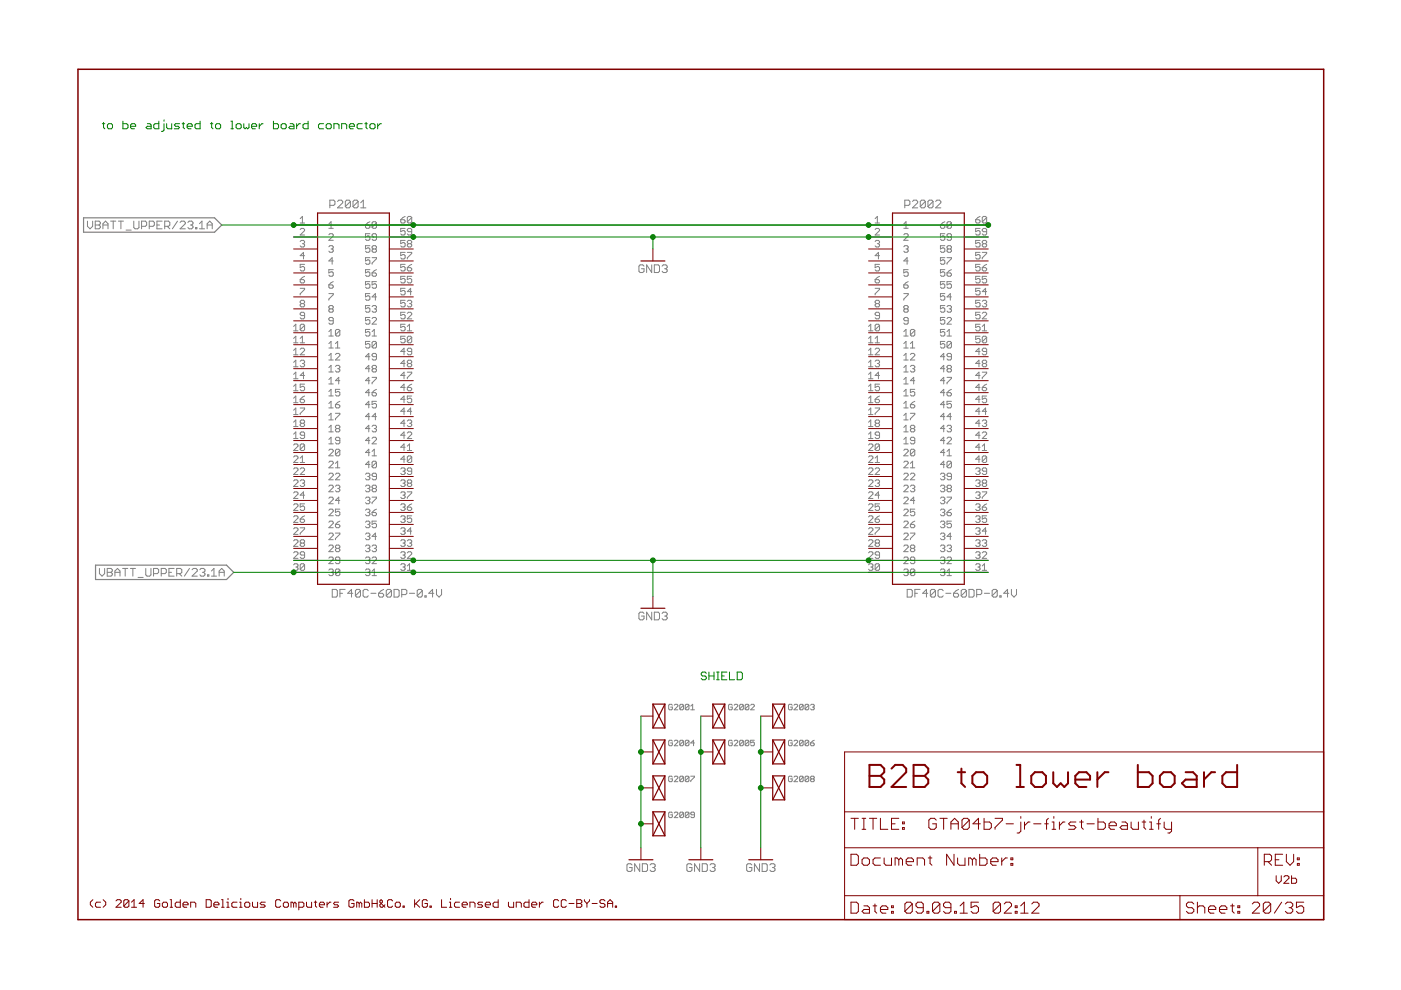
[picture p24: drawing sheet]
<svg xmlns="http://www.w3.org/2000/svg" width="297mm" height="210mm" viewBox="0 0 297 210" stroke-linecap="round" stroke-linejoin="round" font-family="sans-serif">
<g fill="none" stroke="#808080" stroke-width=".21">
<path d="M18.5 46.9v1.1l.6 .5 .5-.5v-1.1M20.2 47.7h.8M20.2 46.9h.8l.3 .3v.2l-.3 .3 .3 .3v.2l-.3 .3h-.8zM21.8 47.7h1.1M21.8 48.5v-1.1l.6-.5 .5 .5v1.1M23.5 46.9h1.1M24 46.9v1.6M25.1 46.9h1.1M25.6 46.9v1.6M26.7 48.8h1.1M28.4 46.9v1.3l.2 .3h.6l.3-.3v-1.3M30 48h.8l.3-.3v-.5l-.3-.3h-.8v1.6"/>
<path d="M31.6 48h.8l.3-.3v-.5l-.3-.3h-.8v1.6M33.3 47.7h.5M34.4 46.9h-1.1v1.6h1.1M34.9 48h.8l.3-.3v-.5l-.3-.3h-.8v1.6M35.5 48l.5 .5M37.6 46.9l-1 1.6M38.2 47.2l.3-.3h.5l.3 .3v.2l-1.1 1.1h1.1M39.8 47.2l.3-.3h.5l.3 .3v.2l-.3 .3M40.4 47.7h.2M40.6 47.7l.3 .3v.2l-.3 .3h-.5l-.3-.3M41.5 48.2h.2v.3h-.2zM42.3 48.5h1.1"/>
<path d="M42.3 47.4l.5-.5v1.6M43.9 47.7h1.1M43.9 48.5v-1.1l.6-.5 .5 .5v1.1M63.6 46.4l.5-.5v1.4M63.6 47.3h1M63.6 48.7l.3-.3h.4l.3 .3v.2l-1 .9h1M63.6 51.2l.3-.2h.4l.3 .2-.3 .5M63.6 59.3h.7l.3 .5-.3 .2h-.4l-.3-.2zM64.1 51.7h.2M64.3 51.7l.3 .2-.3 .5h-.4l-.3-.3M64.6 56h-1v.7l.5-.2 .5 .2v.5l-.3 .2h-.4l-.3-.2M64.6 54.2h-1l.7-.7v1.4"/>
<path d="M64.6 58.6l-1 .7M69.7 49.8l.3-.2h.4l.3 .2v.2l-1 .9h1M69.7 47.5l.5-.5v1.4M69.7 48.4h1M69.7 52.3l.3-.2h.4l.3 .2-.3 .5M69.9 43.5h.9l.2-.2v-.6l-.2-.3h-.9v1.7M70.2 52.8h.2M70.4 52.8l.3 .2-.3 .5h-.4l-.3-.2M70.7 55.3h-1l.7-.7v1.4M70.7 57.2h-1v.7l.7-.3 .3 .3v.4l-.3 .3h-.4l-.3-.3M70.7 59.7l-1 .7M71.6 42.7l.2-.3h.6l.3 .3v.3l-1.1 1.1h1.1"/>
<path d="M74.3 42.7l-.3-.3h-.5l-.3 .3v1.1M74.3 42.7v1.1l-.3 .3h-.5l-.3-.3M74.3 42.7l-1.1 1.1M75.9 42.7l-.2-.3h-.6l-.3 .3v1.1M75.9 42.7v1.1l-.2 .3h-.6l-.3-.3M75.9 42.7l-1.1 1.1M76.5 44.1h1.1M76.5 43l.5-.6v1.7M77.5 47.7h.7l.2 .5-.2 .2h-.5l-.2-.2zM78.4 49.6h-.9v.6l.7-.2 .2 .2v.5l-.2 .2h-.5l-.2-.2M78.4 52.1h-.9v.7l.7-.2 .2 .2v.5l-.2 .2h-.5l-.2-.2M78.4 57.2h-.9v.7l.7-.3 .2 .3v.4l-.2 .3h-.5l-.2-.3"/>
<path d="M78.4 54.6h-.9v.7l.7-.2 .2 .2v.5l-.2 .2h-.5l-.2-.2M78.4 59.7h-.9v.7l.7-.2 .2 .2v.5l-.2 .2h-.5l-.2-.2M78.4 47l-.9 .7M78.9 57.9h.7l.2 .4-.2 .3h-.5l-.2-.3zM78.9 54.6h.9v.3l-.9 .9v.2M79.1 52.8l-.2-.2 .2-.5h.5l.2 .2-.2 .5M79.1 52.8h.5M79.1 52.8l-.2 .2 .2 .5h.5l.2-.2-.2-.5M79.8 47.2v1l-.2 .2h-.5l-.2-.2M79.8 50.2h-.7l-.2-.2 .2-.4h.5l.2 .2v.9l-.2 .2h-.5l-.2-.2M79.8 59.7h-.9v.7l.5-.2 .4 .2v.5l-.2 .2h-.5l-.2-.2M79.8 47.2l-.2-.2h-.5l-.2 .2v1"/>
<path d="M79.8 57.2l-.9 .7M79.8 47.2l-.9 1M85 46.6h.7l.2 .5-.2 .2h-.5l-.2-.2zM85.9 48.4h-.9v.7l.7-.2 .2 .2v.5l-.2 .2h-.5l-.2-.2M85.9 51h-.9v.7l.7-.3 .2 .3v.4l-.2 .3h-.5l-.2-.3M85.9 58.6h-.9v.7l.7-.2 .2 .2v.5l-.2 .2h-.5l-.2-.2M85.9 56h-.9v.7l.7-.2 .2 .2v.5l-.2 .2h-.5l-.2-.2M85.9 45.9l-.9 .7M85.9 53.5h-.9v.7l.7-.2 .2 .2v.5l-.2 .2h-.5l-.2-.2M86.4 56.7h.7l.2 .5-.2 .2h-.5l-.2-.2zM86.4 53.5h.9v.2l-.9 1v.2M86.6 51.7l-.2-.3 .2-.4h.5l.2 .2-.2 .5"/>
<path d="M86.6 51.7h.5M86.6 51.7l-.2 .2 .2 .5h.5l.2-.3-.2-.4M87.3 46.1v1l-.2 .2h-.5l-.2-.2M87.3 49.1h-.7l-.2-.2 .2-.5h.5l.2 .3v.9l-.2 .2h-.5l-.2-.2M87.3 58.6h-.9v.7l.4-.2 .5 .2v.5l-.2 .2h-.5l-.2-.2M87.3 56l-.9 .7M87.3 46.1l-.2-.2h-.5l-.2 .2v1M87.3 46.1l-.9 1M136.5 56.4l-.2-.2h-.6l-.2 .2v1.1l.2 .3h.6l.2-.3v-.5h-.5M138.2 56.2v1.6l-1.1-1.6v1.6M138.7 56.2h.9l.2 .2v1.1l-.2 .3h-.9zM140.4 56.4l.2-.2h.6l.3 .2v.3l-.3 .3"/>
<path d="M140.9 57h.3M141.2 57l.3 .2v.3l-.3 .3h-.6l-.2-.3M185.5 47.3h1M185.5 48.7l.3-.3h.4l.3 .3v.2l-1 .9h1M185.5 51.2l.3-.2h.4l.3 .2-.3 .5M185.5 59.3h.7l.3 .5-.3 .2h-.4l-.3-.2zM185.5 46.4l.5-.5v1.4M186 51.7h.2M186.2 51.7l.3 .2-.3 .5h-.4l-.3-.3M186.5 54.2h-1l.7-.7v1.4M186.5 56h-1v.7l.5-.2 .5 .2v.5l-.3 .2h-.4l-.3-.2M186.5 58.6l-1 .7"/>
<path d="M191.6 48.4h1M191.6 49.8l.3-.2h.4l.3 .2v.2l-1 .9h1M191.6 52.3l.3-.2h.4l.3 .2-.3 .5M191.6 47.5l.5-.5v1.4M191.8 43.5h.9l.2-.2v-.6l-.2-.3h-.9v1.7M192.1 52.8h.2M192.3 52.8l.3 .2-.3 .5h-.4l-.3-.2M192.6 55.3h-1l.7-.7v1.4M192.6 57.2h-1v.7l.7-.3 .3 .3v.4l-.3 .3h-.4l-.3-.3M192.6 59.7l-1 .7M193.5 42.7l.2-.3h.6l.3 .3v.3l-1.1 1.1h1.1M196.2 42.7l-.3-.3h-.5l-.3 .3v1.1"/>
<path d="M196.2 42.7v1.1l-.3 .3h-.5l-.3-.3M196.2 42.7l-1.1 1.1M197.8 42.7l-.2-.3h-.6l-.3 .3v1.1M197.8 42.7v1.1l-.2 .3h-.6l-.3-.3M197.8 42.7l-1.1 1.1M198.4 42.7l.2-.3h.6l.3 .3v.3l-1.1 1.1h1.1M199.4 47.7h.7l.2 .5-.2 .2h-.5l-.2-.2zM200.3 49.6h-.9v.6l.7-.2 .2 .2v.5l-.2 .2h-.5l-.2-.2M200.3 52.1h-.9v.7l.7-.2 .2 .2v.5l-.2 .2h-.5l-.2-.2M200.3 57.2h-.9v.7l.7-.3 .2 .3v.4l-.2 .3h-.5l-.2-.3M200.3 54.6h-.9v.7l.7-.2 .2 .2v.5l-.2 .2h-.5l-.2-.2M200.3 59.7h-.9v.7l.7-.2 .2 .2v.5l-.2 .2h-.5l-.2-.2"/>
<path d="M200.3 47l-.9 .7M200.8 57.9h.7l.2 .4-.2 .3h-.5l-.2-.3zM200.8 54.6h.9v.3l-.9 .9v.2M201 52.8l-.2-.2 .2-.5h.5l.2 .2-.2 .5M201 52.8h.5M201 52.8l-.2 .2 .2 .5h.5l.2-.2-.2-.5M201.7 47.2v1l-.2 .2h-.5l-.2-.2M201.7 50.2h-.7l-.2-.2 .2-.4h.5l.2 .2v.9l-.2 .2h-.5l-.2-.2M201.7 59.7h-.9v.7l.7-.2 .2 .2v.5l-.2 .2h-.5l-.2-.2M201.7 47.2l-.2-.2h-.5l-.2 .2v1M201.7 57.2l-.9 .7M201.7 47.2l-.9 1"/>
<path d="M206.9 46.6h.7l.2 .5-.2 .2h-.5l-.2-.2zM207.8 48.4h-.9v.7l.7-.2 .2 .2v.5l-.2 .2h-.5l-.2-.2M207.8 51h-.9v.7l.7-.3 .2 .3v.4l-.2 .3h-.5l-.2-.3M207.8 58.6h-.9v.7l.7-.2 .2 .2v.5l-.2 .2h-.5l-.2-.2M207.8 56h-.9v.7l.7-.2 .2 .2v.5l-.2 .2h-.5l-.2-.2M207.8 53.5h-.9v.7l.7-.2 .2 .2v.5l-.2 .2h-.5l-.2-.2M207.8 45.9l-.9 .7M208.3 56.7h.7l.2 .5-.2 .2h-.5l-.2-.2zM208.3 53.5h.9v.2l-.9 1v.2M208.5 51.7l-.2-.3 .2-.4h.5l.2 .2-.2 .5M208.5 51.7h.5M208.5 51.7l-.2 .2 .2 .5h.5l.2-.3-.2-.4"/>
<path d="M209.2 46.1v1l-.2 .2h-.5l-.2-.2M209.2 49.1h-.7l-.2-.2 .2-.5h.5l.2 .3v.9l-.2 .2h-.5l-.2-.2M209.2 58.6h-.9v.7l.4-.2 .5 .2v.5l-.2 .2h-.5l-.2-.2M209.2 46.1l-.2-.2h-.5l-.2 .2v1M209.2 56l-.9 .7M209.2 46.1l-.9 1M62.3 74.3l.4-.5v1.4M62.3 69.2l.4-.5v1.4M62.3 71.8l.4-.5v1.4M62.3 76.8l.4-.4v1.4M62.3 79.4l.4-.5v1.4M62.3 70.1h.9"/>
<path d="M62.3 72.7h.9M62.3 75.2h.9M62.3 77.8h.9M63.6 71.8l.5-.5v1.4M63.6 61.1h1v.3l-1 .9v.2M63.6 74.1l.3-.3h.4l.3 .3v.2l-1 .9h1M63.6 76.6l.3-.2h.4l.3 .2-.3 .5M63.6 72.7h1M63.9 64.4l-.3-.3 .3-.4h.4l.3 .2-.3 .5M63.9 64.4l-.3 .2 .3 .5h.4l.3-.3-.3-.4M63.9 64.4h.4M64.1 77.1h.2"/>
<path d="M64.3 77.1l.3 .2-.3 .5h-.4l-.3-.3M64.6 66.9h-.7l-.3-.2 .3-.5h.4l.3 .2v1l-.3 .2h-.4l-.3-.2M64.6 69v.9l-.3 .2h-.4l-.3-.2M64.6 79.6h-1l.7-.7v1.4M64.6 69l-.3-.3h-.4l-.3 .3v.9M64.6 69l-1 .9M69.7 70.3l.5-.5v1.4M69.7 72.9l.5-.5v1.4M69.7 75.4l.5-.5v1.4M69.7 77.9l.5-.4v1.4M69.7 60.4h.7l.3 .5-.3 .2h-.4l-.3-.2zM69.7 62.3h1v.2l-1 .9v.2"/>
<path d="M69.7 71.2h1M69.7 73.8h1M69.7 76.3h1M69.7 78.9h1M70 65.5l-.3-.2 .3-.5h.4l.3 .2-.3 .5M70 65.5l-.3 .2 .3 .5h.4l.3-.2-.3-.5M70 65.5h.4M70.7 68h-.7l-.3-.2 .3-.5h.4l.3 .2v1l-.3 .2h-.4l-.3-.2M71.1 75.2l.3-.3h.4l.3 .3v.2l-1 .9h1M71.1 77.7l.3-.2h.4l.3 .2-.3 .5M71.1 73.8h1M71.1 72.9l.5-.5v1.4"/>
<path d="M71.6 78.2h.2M71.8 78.2l.3 .2-.3 .5h-.4l-.3-.3M72.1 70.1v.9l-.3 .2h-.4l-.3-.2M72.1 70.1l-.3-.3h-.4l-.3 .3v.9M72.1 70.1l-1 .9M78.4 64.8h-.9v.7l.7-.2 .2 .2v.5l-.2 .2h-.5l-.2-.2M78.4 69.8h-.9v.7l.5-.2 .4 .2v.5l-.2 .2h-.5l-.2-.2M78.4 72.4h-.9v.7l.5-.2 .4 .2v.5l-.2 .2h-.5l-.2-.2M78.4 62.3h-.9v.6l.7-.2 .2 .2v.5l-.2 .2h-.5l-.2-.2M78.4 67.3h-.9v.7l.5-.2 .4 .2v.5l-.2 .2h-.5l-.2-.2M78.4 78.2h-.9l.7-.7v1.4M78.4 75.6h-.9l.7-.7v1.4"/>
<path d="M78.9 65l.2-.2h.5l.2 .2-.2 .5M78.9 67.5l.2-.2h.5l.2 .2v.3l-.9 .9h.9M78.9 71.2h.9M78.9 70.3l.5-.5v1.4M79.1 78.2l-.2 .2 .2 .5h.5l.2-.3-.2-.4M79.1 78.2l-.2-.3 .2-.4h.5l.2 .2-.2 .5M79.1 78.2h.5M79.4 65.5h.2M79.6 65.5l.2 .2-.2 .5h-.5l-.2-.2M79.8 72.6v1l-.2 .2h-.5l-.2-.2M79.8 75.6h-.7l-.2-.2 .2-.5h.5l.2 .3v.9l-.2 .2h-.5l-.2-.2M79.8 62.9h-.9l.7-.6v1.3"/>
<path d="M79.8 72.6l-.2-.2h-.5l-.2 .2v1M79.8 72.6l-.9 1M85.9 68.7h-.9v.7l.7-.2 .2 .2v.5l-.2 .2h-.5l-.2-.2M85.9 61.1h-.9v.7l.7-.2 .2 .2v.5l-.2 .2h-.5l-.2-.2M85.9 66.2h-.9v.7l.7-.2 .2 .2v.5l-.2 .2h-.5l-.2-.2M85.9 63.7h-.9v.7l.7-.3 .2 .3v.4l-.2 .3h-.5l-.2-.3M85.9 71.3h-.9v.7l.7-.2 .2 .2v.5l-.2 .2h-.5l-.2-.2M85.9 77.1h-.9l.7-.7v1.4M85.9 79.6h-.9l.7-.7v1.4M85.9 74.5h-.9l.7-.7v1.4M86.4 66.4l.2-.2h.5l.2 .2v.3l-.9 .9h.9M86.4 63.9l.2-.2h.5l.2 .2-.2 .5"/>
<path d="M86.4 70.1h.9M86.4 69.2l.4-.5v1.4M86.4 78.9h.9v.2l-.9 1v.2M86.6 77.1l-.2 .2 .2 .5h.5l.2-.3-.2-.4M86.6 77.1l-.2-.3 .2-.4h.5l.2 .2-.2 .5M86.6 77.1h.5M86.8 64.4h.3M87.1 64.4l.2 .2-.2 .5h-.5l-.2-.3M87.3 71.5v1l-.2 .2h-.5l-.2-.2M87.3 74.5h-.7l-.2-.2 .2-.5h.5l.2 .3v.9l-.2 .2h-.5l-.2-.2M87.3 61.8h-.9l.7-.7v1.4M87.3 71.5l-.2-.2h-.5l-.2 .2v1"/>
<path d="M87.3 71.5l-.9 1M184.1 70.1h1M184.1 72.7h1M184.1 75.2h1M184.1 77.8h1M184.1 69.2l.5-.5v1.4M184.1 71.8l.5-.5v1.4M184.1 74.3l.5-.5v1.4M184.1 76.8l.5-.4v1.4M184.1 79.4l.5-.5v1.4M185.5 61.1h1v.3l-1 .9v.2M185.5 72.7h1"/>
<path d="M185.5 74.1l.3-.3h.4l.3 .3v.2l-1 .9h1M185.5 76.6l.3-.2h.4l.3 .2-.3 .5M185.5 71.8l.5-.5v1.4M185.8 64.4l-.3-.3 .3-.4h.4l.3 .2-.3 .5M185.8 64.4l-.3 .2 .3 .5h.4l.3-.3-.3-.4M185.8 64.4h.4M186 77.1h.2M186.2 77.1l.3 .2-.3 .5h-.4l-.3-.3M186.5 66.9h-.7l-.3-.2 .3-.5h.4l.3 .2v1l-.3 .2h-.4l-.3-.2M186.5 69l-.3-.3h-.4l-.3 .3v.9M186.5 69v.9l-.3 .2h-.4l-.3-.2M186.5 79.6h-1l.7-.7v1.4"/>
<path d="M186.5 69l-1 .9M191.6 60.4h.7l.3 .5-.3 .2h-.4l-.3-.2zM191.6 62.3h1v.2l-1 .9v.2M191.6 71.2h1M191.6 73.8h1M191.6 76.3h1M191.6 78.9h1M191.6 70.3l.5-.5v1.4M191.6 72.9l.5-.5v1.4M191.6 75.4l.5-.5v1.4M191.6 77.9l.5-.4v1.4M191.9 65.5l-.3-.2 .3-.5h.4l.3 .2-.3 .5"/>
<path d="M191.9 65.5l-.3 .2 .3 .5h.4l.3-.2-.3-.5M191.9 65.5h.4M192.6 68h-.7l-.3-.2 .3-.5h.4l.3 .2v1l-.3 .2h-.4l-.3-.2M193 73.8h1M193 75.2l.3-.3h.4l.3 .3v.2l-1 .9h1M193 77.7l.3-.2h.4l.3 .2-.3 .5M193 72.9l.5-.5v1.4M193.5 78.2h.2M193.7 78.2l.3 .2-.3 .5h-.4l-.3-.3M194 70.1v.9l-.3 .2h-.4l-.3-.2M194 70.1l-.3-.3h-.4l-.3 .3v.9M194 70.1l-1 .9"/>
<path d="M200.3 62.3h-.9v.6l.7-.2 .2 .2v.5l-.2 .2h-.5l-.2-.2M200.3 64.8h-.9v.7l.7-.2 .2 .2v.5l-.2 .2h-.5l-.2-.2M200.3 67.3h-.9v.7l.5-.2 .4 .2v.5l-.2 .2h-.5l-.2-.2M200.3 69.8h-.9v.7l.5-.2 .4 .2v.5l-.2 .2h-.5l-.2-.2M200.3 72.4h-.9v.7l.5-.2 .4 .2v.5l-.2 .2h-.5l-.2-.2M200.3 78.2h-.9l.7-.7v1.4M200.3 75.6h-.9l.7-.7v1.4M200.8 65l.2-.2h.5l.2 .2-.2 .5M200.8 67.5l.2-.2h.5l.2 .2v.3l-.9 .9h.9M200.8 71.2h.9M200.8 70.3l.5-.5v1.4M201 78.2l-.2 .2 .2 .5h.5l.2-.3-.2-.4"/>
<path d="M201 78.2l-.2-.3 .2-.4h.5l.2 .2-.2 .5M201 78.2h.5M201.3 65.5h.2M201.5 65.5l.2 .2-.2 .5h-.5l-.2-.2M201.7 72.6v1l-.2 .2h-.5l-.2-.2M201.7 75.6h-.7l-.2-.2 .2-.5h.5l.2 .3v.9l-.2 .2h-.5l-.2-.2M201.7 72.6l-.2-.2h-.5l-.2 .2v1M201.7 62.9h-.9l.7-.6v1.3M201.7 72.6l-.9 1M207.8 61.1h-.9v.7l.7-.2 .2 .2v.5l-.2 .2h-.5l-.2-.2M207.8 66.2h-.9v.7l.7-.2 .2 .2v.5l-.2 .2h-.5l-.2-.2M207.8 63.7h-.9v.7l.7-.3 .2 .3v.4l-.2 .3h-.5l-.2-.3"/>
<path d="M207.8 68.7h-.9v.7l.7-.2 .2 .2v.5l-.2 .2h-.5l-.2-.2M207.8 71.3h-.9v.7l.7-.2 .2 .2v.5l-.2 .2h-.5l-.2-.2M207.8 77.1h-.9l.7-.7v1.4M207.8 79.6h-.9l.7-.7v1.4M207.8 74.5h-.9l.7-.7v1.4M208.3 66.4l.2-.2h.5l.2 .2v.3l-.9 .9h.9M208.3 63.9l.2-.2h.5l.2 .2-.2 .5M208.3 70.1h.9M208.3 78.9h.9v.2l-.9 1v.2M208.3 69.2l.4-.5v1.4M208.5 77.1l-.2 .2 .2 .5h.5l.2-.3-.2-.4M208.5 77.1l-.2-.3 .2-.4h.5l.2 .2-.2 .5"/>
<path d="M208.5 77.1h.5M208.7 64.4h.3M209 64.4l.2 .2-.2 .5h-.5l-.2-.3M209.2 71.5v1l-.2 .2h-.5l-.2-.2M209.2 74.5h-.7l-.2-.2 .2-.5h.5l.2 .3v.9l-.2 .2h-.5l-.2-.2M209.2 71.5l-.2-.2h-.5l-.2 .2v1M209.2 61.8h-.9l.7-.7v1.4M209.2 71.5l-.9 1M62.3 81.9l.4-.5v1.4M62.3 84.4l.4-.4v1.4M62.3 87l.4-.5v1.4M62.3 89.5l.4-.5v1.4"/>
<path d="M62.3 92.1l.4-.5v1.4M62.3 80.3h.9M62.3 82.8h.9M62.3 85.4h.9M62.3 94.4l.2-.3h.4l.3 .3v.2l-.9 .9h.9M62.3 87.9h.9M62.3 96.9l.2-.2h.4l.3 .2v.2l-.9 1h.9M62.3 90.4h.9M62.3 93h.9M62.3 99.4l.2-.2h.4l.3 .2v.3l-.9 .9h.9M63.6 97.1l.5-.4v1.4M63.6 84.7h.7l.3 .5-.3 .2h-.4l-.3-.2z"/>
<path d="M63.6 86.5h1v.2l-1 1v.2M63.6 99.4l.3-.2h.4l.3 .2v.3l-1 .9h1M63.6 98.1h1M63.9 89.7l-.3-.2 .3-.5h.4l.3 .3-.3 .4M63.9 89.7l-.3 .3 .3 .4h.4l.3-.2-.3-.5M63.9 89.7h.4M64.6 81.4h-1v.7l.7-.2 .3 .2v.5l-.3 .2h-.4l-.3-.2M64.6 92.3h-.7l-.3-.2 .3-.5h.4l.3 .2v1l-.3 .2h-.4l-.3-.2M64.6 94.4v.9l-.3 .2h-.4l-.3-.2M64.6 94.4l-.3-.3h-.4l-.3 .3v.9M64.6 84l-1 .7M64.6 94.4l-1 .9"/>
<path d="M69.7 80.5l.5-.5v1.4M69.7 83l.5-.5v1.4M69.7 85.6l.5-.5v1.4M69.7 88.1l.5-.5v1.4M69.7 90.6l.5-.4v1.4M69.7 93.2l.5-.5v1.4M69.7 95.5l.3-.3h.4l.3 .3v.2l-1 .9h1M69.7 98l.3-.2h.4l.3 .2v.3l-1 .9h1M69.7 81.4h1M69.7 83.9h1M69.7 86.5h1M69.7 89h1"/>
<path d="M69.7 91.6h1M69.7 94.1h1M71.1 85.8h.7l.3 .5-.3 .2h-.4l-.3-.2zM71.1 87.6h1v.3l-1 .9v.2M71.1 98.3l.5-.5v1.4M71.1 99.2h1M71.4 90.9l-.3-.3 .3-.4h.4l.3 .2-.3 .5M71.4 90.9l-.3 .2 .3 .5h.4l.3-.3-.3-.4M71.4 90.9h.4M72.1 82.5h-1v.7l.5-.2 .5 .2v.5l-.3 .2h-.4l-.3-.2M72.1 93.4h-.7l-.3-.2 .3-.5h.4l.3 .2v1l-.3 .2h-.4l-.3-.2M72.1 95.5l-.3-.3h-.4l-.3 .3v.9"/>
<path d="M72.1 95.5v.9l-.3 .2h-.4l-.3-.2M72.1 80.7h-1l.7-.7v1.4M72.1 85.1l-1 .7M72.1 95.5l-1 .9M78.4 80.7h-.9l.7-.7v1.4M78.4 85.8h-.9l.7-.7v1.4M78.4 90.9h-.9l.7-.7v1.4M78.4 93.4h-.9l.7-.7v1.4M78.4 83.2h-.9l.7-.7v1.4M78.4 88.3h-.9l.7-.7v1.4M78.4 95.9h-.9l.7-.7v1.4M78.4 98.5h-.9l.7-.7v1.4"/>
<path d="M78.9 83.2h.7l.2 .5-.2 .2h-.5l-.2-.2zM78.9 90.4l.2-.2h.5l.2 .2-.2 .5M78.9 92.9l.2-.2h.5l.2 .2v.3l-.9 .9h.9M78.9 96.6h.9M78.9 95.7l.5-.5v1.4M78.9 80h.9v.2l-.9 1v.2M79.4 90.9h.2M79.6 90.9l.2 .2-.2 .5h-.5l-.2-.3M79.8 85.1h-.9v.7l.5-.2 .4 .2v.5l-.2 .2h-.5l-.2-.2M79.8 98v1l-.2 .2h-.5l-.2-.2M79.8 98l-.2-.2h-.5l-.2 .2v1M79.8 88.3h-.9l.7-.7v1.4"/>
<path d="M79.8 98l-.9 1M79.8 82.5l-.9 .7M85 99.4l.2-.2h.5l.2 .2-.2 .5M85.4 99.9h.3M85.7 99.9l.2 .2-.2 .5h-.5l-.2-.2M85.9 84.7h-.9l.7-.7v1.4M85.9 89.7h-.9l.7-.7v1.4M85.9 92.3h-.9l.7-.7v1.4M85.9 97.4h-.9l.7-.7v1.4M85.9 82.1h-.9l.7-.7v1.4M85.9 87.2h-.9l.7-.7v1.4M85.9 94.8h-.9l.7-.7v1.4"/>
<path d="M86.4 82.1h.7l.2 .5-.2 .2h-.5l-.2-.2zM86.4 89.3l.2-.3h.5l.2 .3-.2 .4M86.4 91.8l.2-.2h.5l.2 .2v.3l-.9 .9h.9M86.4 95.5h.9M86.4 94.6l.4-.5v1.4M86.8 89.7h.3M87.1 89.7l.2 .3-.2 .4h-.5l-.2-.2M87.3 84h-.9v.7l.4-.3 .5 .3v.5l-.2 .2h-.5l-.2-.2M87.3 96.9v.9l-.2 .3h-.5l-.2-.3M87.3 96.9l-.2-.2h-.5l-.2 .2v.9M87.3 99.9h-.7l-.2-.2 .2-.5h.5l.2 .2v1l-.2 .2h-.5l-.2-.2M87.3 96.9l-.9 .9"/>
<path d="M87.3 87.2h-.9l.7-.7v1.4M87.3 81.4l-.9 .7M184.1 80.3h1M184.1 82.8h1M184.1 85.4h1M184.1 87.9h1M184.1 90.4h1M184.1 93h1M184.1 94.4l.3-.3h.4l.3 .3v.2l-1 .9h1M184.1 96.9l.3-.2h.4l.3 .2v.2l-1 1h1M184.1 99.4l.3-.2h.4l.3 .2v.3l-1 .9h1M184.1 81.9l.5-.5v1.4"/>
<path d="M184.1 84.4l.5-.4v1.4M184.1 87l.5-.5v1.4M184.1 89.5l.5-.5v1.4M184.1 92.1l.5-.5v1.4M185.5 86.5h1v.2l-1 1v.2M185.5 84.7h.7l.3 .5-.3 .2h-.4l-.3-.2zM185.5 98.1h1M185.5 99.4l.3-.2h.4l.3 .2v.3l-1 .9h1M185.5 97.1l.5-.4v1.4M185.8 89.7l-.3-.2 .3-.5h.4l.3 .3-.3 .4M185.8 89.7l-.3 .3 .3 .4h.4l.3-.2-.3-.5M185.8 89.7h.4"/>
<path d="M186.5 81.4h-1v.7l.5-.2 .5 .2v.5l-.3 .2h-.4l-.3-.2M186.5 92.3h-.7l-.3-.2 .3-.5h.4l.3 .2v1l-.3 .2h-.4l-.3-.2M186.5 94.4v.9l-.3 .2h-.4l-.3-.2M186.5 94.4l-.3-.3h-.4l-.3 .3v.9M186.5 84l-1 .7M186.5 94.4l-1 .9M191.6 81.4h1M191.6 83.9h1M191.6 86.5h1M191.6 89h1M191.6 91.6h1M191.6 94.1h1"/>
<path d="M191.6 95.5l.3-.3h.4l.3 .3v.2l-1 .9h1M191.6 98l.3-.2h.4l.3 .2v.3l-1 .9h1M191.6 80.5l.5-.5v1.4M191.6 83l.5-.5v1.4M191.6 85.6l.5-.5v1.4M191.6 88.1l.5-.5v1.4M191.6 90.6l.5-.4v1.4M191.6 93.2l.5-.5v1.4M193 85.8h.7l.3 .5-.3 .2h-.4l-.3-.2zM193 87.6h1v.3l-1 .9v.2M193 99.2h1M193 98.3l.5-.5v1.4"/>
<path d="M193.3 90.9l-.3 .2 .3 .5h.4l.3-.3-.3-.4M193.3 90.9l-.3-.3 .3-.4h.4l.3 .2-.3 .5M193.3 90.9h.4M194 80.7h-1l.7-.7v1.4M194 82.5h-1v.7l.5-.2 .5 .2v.5l-.3 .2h-.4l-.3-.2M194 93.4h-.7l-.3-.2 .3-.5h.4l.3 .2v1l-.3 .2h-.4l-.3-.2M194 95.5v.9l-.3 .2h-.4l-.3-.2M194 95.5l-.3-.3h-.4l-.3 .3v.9M194 85.1l-1 .7M194 95.5l-1 .9M200.3 80.7h-.9l.7-.7v1.4M200.3 85.8h-.9l.7-.7v1.4"/>
<path d="M200.3 90.9h-.9l.7-.7v1.4M200.3 93.4h-.9l.7-.7v1.4M200.3 98.5h-.9l.7-.7v1.4M200.3 95.9h-.9l.7-.7v1.4M200.3 88.3h-.9l.7-.7v1.4M200.3 83.2h-.9l.7-.7v1.4M200.8 83.2h.7l.2 .5-.2 .2h-.5l-.2-.2zM200.8 90.4l.2-.2h.5l.2 .2-.2 .5M200.8 92.9l.2-.2h.5l.2 .2v.3l-.9 .9h.9M200.8 96.6h.9M200.8 80h.9v.2l-.9 1v.2M200.8 95.7l.5-.5v1.4"/>
<path d="M201.3 90.9h.2M201.5 90.9l.2 .2-.2 .5h-.5l-.2-.3M201.7 85.1h-.9v.7l.5-.2 .4 .2v.5l-.2 .2h-.5l-.2-.2M201.7 98v1l-.2 .2h-.5l-.2-.2M201.7 98l-.2-.2h-.5l-.2 .2v1M201.7 88.3h-.9l.7-.7v1.4M201.7 98l-.9 1M201.7 82.5l-.9 .7M206.9 99.4l.2-.2h.5l.2 .2-.2 .5M207.3 99.9h.3M207.6 99.9l.2 .2-.2 .5h-.5l-.2-.2M207.8 84.7h-.9l.7-.7v1.4"/>
<path d="M207.8 89.7h-.9l.7-.7v1.4M207.8 92.3h-.9l.7-.7v1.4M207.8 97.4h-.9l.7-.7v1.4M207.8 94.8h-.9l.7-.7v1.4M207.8 87.2h-.9l.7-.7v1.4M207.8 82.1h-.9l.7-.7v1.4M208.3 82.1h.7l.2 .5-.2 .2h-.5l-.2-.2zM208.3 89.3l.2-.3h.5l.2 .3-.2 .4M208.3 91.8l.2-.2h.5l.2 .2v.3l-.9 .9h.9M208.3 95.5h.9M208.3 94.6l.4-.5v1.4M208.7 89.7h.3"/>
<path d="M209 89.7l.2 .3-.2 .4h-.5l-.2-.2M209.2 84h-.9v.7l.7-.3 .2 .3v.5l-.2 .2h-.5l-.2-.2M209.2 96.9v.9l-.2 .3h-.5l-.2-.3M209.2 96.9l-.2-.2h-.5l-.2 .2v.9M209.2 99.9h-.7l-.2-.2 .2-.5h.5l.2 .2v1l-.2 .2h-.5l-.2-.2M209.2 87.2h-.9l.7-.7v1.4M209.2 81.4l-.9 .7M209.2 96.9l-.9 .9M62.3 102l.2-.3h.4l.3 .3v.2l-.9 .9h.9M62.3 104.5l.2-.2h.4l.3 .2v.3l-.9 .9h.9M62.3 107.1l.2-.3h.4l.3 .3v.2l-.9 .9h.9M62.3 109.6l.2-.2h.4l.3 .2v.2l-.9 1h.9"/>
<path d="M62.3 112.1l.2-.2h.4l.3 .2v.3l-.9 .9h.9M62.3 114.7l.2-.3h.4l.3 .3v.2l-.9 .9h.9M62.3 117.2l.2-.2h.4l.3 .2v.3l-.9 .9h.9M62.3 119.8l.2-.3h.4l.3 .3-.3 .4M63.6 102l.3-.3h.4l.3 .3-.3 .4M63.6 110.1h.7l.3 .4-.3 .3h-.4l-.3-.3zM63.6 111.9h1v.2l-1 1v.2M63.9 115.1l-.3-.2 .3-.5h.4l.3 .3-.3 .4M63.9 115.1l-.3 .3 .3 .4h.4l.3-.2-.3-.5M63.9 115.1h.4M64.1 102.4h.2M64.3 102.4l.3 .3-.3 .4h-.4l-.3-.2"/>
<path d="M64.6 106.8h-1v.7l.5-.2 .5 .2v.5l-.3 .2h-.4l-.3-.2M64.6 117.7h-.7l-.3-.2 .3-.5h.4l.3 .2v1l-.3 .2h-.4l-.3-.2M64.6 119.8v.9l-.3 .2h-.4l-.3-.2M64.6 105h-1l.7-.7v1.4M64.6 119.8l-.3-.3h-.4l-.3 .3v.9M64.6 109.4l-1 .7M64.6 119.8l-1 .9M69.7 100.6l.3-.3h.4l.3 .3v.2l-1 .9h1M69.7 103.1l.3-.2h.4l.3 .2v.2l-1 1h1M69.7 105.6l.3-.2h.4l.3 .2v.3l-1 .9h1M69.7 108.2l.3-.3h.4l.3 .3v.2l-1 .9h1M69.7 110.7l.3-.2h.4l.3 .2v.3l-1 .9h1"/>
<path d="M69.7 113.3l.3-.3h.4l.3 .3v.2l-1 .9h1M69.7 115.8l.3-.2h.4l.3 .2v.2l-1 1h1M69.7 118.3l.3-.2h.4l.3 .2v.3l-1 .9h1M71.1 111.2h.7l.3 .5-.3 .2h-.4l-.3-.2zM71.1 113h1v.3l-1 .9v.2M71.1 100.6l.3-.3h.4l.3 .3v.2l-1 .9h1M71.1 103.1l.3-.2h.4l.3 .2-.3 .5M71.4 116.3l-.3-.3 .3-.4h.4l.3 .2-.3 .5M71.4 116.3l-.3 .2 .3 .5h.4l.3-.3-.3-.4M71.4 116.3h.4M71.6 103.6h.2M71.8 103.6l.3 .2-.3 .5h-.4l-.3-.3"/>
<path d="M72.1 107.9h-1v.7l.5-.2 .5 .2v.5l-.3 .2h-.4l-.3-.2M72.1 118.8h-.7l-.3-.2 .3-.5h.4l.3 .2v1l-.3 .2h-.4l-.3-.2M72.1 106.1h-1l.7-.7v1.4M72.1 110.5l-1 .7M77.5 108.2l.2-.3h.5l.2 .3-.2 .4M77.5 100.6l.2-.3h.5l.2 .3-.2 .4M77.5 113.3l.2-.3h.5l.2 .3-.2 .4M77.5 103.1l.2-.2h.5l.2 .2-.2 .5M77.5 115.8l.2-.2h.5l.2 .2-.2 .5M77.5 105.6l.2-.2h.5l.2 .2-.2 .5M77.5 110.7l.2-.2h.5l.2 .2-.2 .5M77.5 118.3l.2-.2h.5l.2 .2-.2 .5"/>
<path d="M78 103.6h.2M78 106.1h.2M78 111.2h.2M78 116.3h.2M78 118.8h.2M78 113.7h.2M78 108.6h.2M78 101h.2M78.2 118.8l.2 .2-.2 .5h-.5l-.2-.2M78.2 103.6l.2 .2-.2 .5h-.5l-.2-.3M78.2 106.1l.2 .2-.2 .5h-.5l-.2-.2M78.2 108.6l.2 .3-.2 .4h-.5l-.2-.2"/>
<path d="M78.2 101l.2 .3-.2 .4h-.5l-.2-.2M78.2 116.3l.2 .2-.2 .5h-.5l-.2-.3M78.2 111.2l.2 .2-.2 .5h-.5l-.2-.2M78.2 113.7l.2 .3-.2 .4h-.5l-.2-.2M78.9 108.6h.7l.2 .5-.2 .2h-.5l-.2-.2zM78.9 105.4h.9v.2l-.9 1v.2M78.9 115.8l.2-.2h.5l.2 .2-.2 .5M78.9 118.3l.2-.2h.5l.2 .2v.3l-.9 .9h.9M79.1 103.6l-.2 .2 .2 .5h.5l.2-.3-.2-.4M79.1 103.6l-.2-.3 .2-.4h.5l.2 .2-.2 .5M79.1 103.6h.5M79.4 116.3h.2"/>
<path d="M79.6 116.3l.2 .2-.2 .5h-.5l-.2-.3M79.8 101h-.7l-.2-.2 .2-.5h.5l.2 .3v.9l-.2 .2h-.5l-.2-.2M79.8 110.5h-.9v.7l.5-.2 .4 .2v.5l-.2 .2h-.5l-.2-.2M79.8 113.7h-.9l.7-.7v1.4M79.8 107.9l-.9 .7M85 102l.2-.3h.5l.2 .3-.2 .4M85 107.1l.2-.3h.5l.2 .3-.2 .4M85 104.5l.2-.2h.5l.2 .2-.2 .5M85 109.6l.2-.2h.5l.2 .2-.2 .5M85 112.1l.2-.2h.5l.2 .2-.2 .5M85 114.7l.2-.3h.5l.2 .3-.2 .4M85 117.2l.2-.2h.5l.2 .2-.2 .5"/>
<path d="M85 119.8l.2-.3h.5l.2 .3-.2 .4M85.4 102.4h.3M85.4 105h.3M85.4 110.1h.3M85.4 115.1h.3M85.4 117.7h.3M85.4 112.6h.3M85.4 107.5h.3M85.7 102.4l.2 .3-.2 .4h-.5l-.2-.2M85.7 105l.2 .2-.2 .5h-.5l-.2-.2M85.7 107.5l.2 .3-.2 .4h-.5l-.2-.2M85.7 110.1l.2 .2-.2 .5h-.5l-.2-.3"/>
<path d="M85.7 112.6l.2 .2-.2 .5h-.5l-.2-.2M85.7 115.1l.2 .3-.2 .4h-.5l-.2-.2M85.7 117.7l.2 .2-.2 .5h-.5l-.2-.2M86.4 104.3h.9v.2l-.9 1v.2M86.4 107.5h.7l.2 .5-.2 .2h-.5l-.2-.2zM86.4 114.7l.2-.3h.5l.2 .3-.2 .4M86.4 117.2l.2-.2h.5l.2 .2v.3l-.9 .9h.9M86.4 120l.4-.5v1.4M86.6 102.4l-.2 .3 .2 .4h.5l.2-.2-.2-.5M86.6 102.4l-.2-.2 .2-.5h.5l.2 .3-.2 .4M86.6 102.4h.5M86.8 115.1h.3"/>
<path d="M87.1 115.1l.2 .3-.2 .4h-.5l-.2-.2M87.3 109.4h-.9v.7l.4-.3 .5 .3v.4l-.2 .3h-.5l-.2-.3M87.3 106.8l-.9 .7M87.3 112.6h-.9l.7-.7v1.4M184.1 102l.3-.3h.4l.3 .3v.2l-1 .9h1M184.1 107.1l.3-.3h.4l.3 .3v.2l-1 .9h1M184.1 104.5l.3-.2h.4l.3 .2v.3l-1 .9h1M184.1 109.6l.3-.2h.4l.3 .2v.2l-1 1h1M184.1 112.1l.3-.2h.4l.3 .2v.3l-1 .9h1M184.1 114.7l.3-.3h.4l.3 .3v.2l-1 .9h1M184.1 117.2l.3-.2h.4l.3 .2v.3l-1 .9h1M184.1 119.8l.3-.3h.4l.3 .3-.3 .4"/>
<path d="M185.5 102l.3-.3h.4l.3 .3-.3 .4M185.5 111.9h1v.2l-1 1v.2M185.5 110.1h.7l.3 .4-.3 .3h-.4l-.3-.3zM185.8 115.1l-.3-.2 .3-.5h.4l.3 .3-.3 .4M185.8 115.1l-.3 .3 .3 .4h.4l.3-.2-.3-.5M185.8 115.1h.4M186 102.4h.2M186.2 102.4l.3 .3-.3 .4h-.4l-.3-.2M186.5 106.8h-1v.7l.5-.2 .5 .2v.5l-.3 .2h-.4l-.3-.2M186.5 105h-1l.7-.7v1.4M186.5 117.7h-.7l-.3-.2 .3-.5h.4l.3 .2v1l-.3 .2h-.4l-.3-.2M186.5 119.8l-.3-.3h-.4l-.3 .3v.9"/>
<path d="M186.5 119.8v.9l-.3 .2h-.4l-.3-.2M186.5 109.4l-1 .7M186.5 119.8l-1 .9M191.6 100.6l.3-.3h.4l.3 .3v.2l-1 .9h1M191.6 103.1l.3-.2h.4l.3 .2v.2l-1 1h1M191.6 105.6l.3-.2h.4l.3 .2v.3l-1 .9h1M191.6 108.2l.3-.3h.4l.3 .3v.2l-1 .9h1M191.6 110.7l.3-.2h.4l.3 .2v.3l-1 .9h1M191.6 113.3l.3-.3h.4l.3 .3v.2l-1 .9h1M191.6 115.8l.3-.2h.4l.3 .2v.2l-1 1h1M191.6 118.3l.3-.2h.4l.3 .2v.3l-1 .9h1M193 100.6l.3-.3h.4l.3 .3v.2l-1 .9h1"/>
<path d="M193 103.1l.3-.2h.4l.3 .2-.3 .5M193 111.2h.7l.3 .5-.3 .2h-.4l-.3-.2zM193 113h1v.3l-1 .9v.2M193.3 116.3l-.3 .2 .3 .5h.4l.3-.3-.3-.4M193.3 116.3l-.3-.3 .3-.4h.4l.3 .2-.3 .5M193.3 116.3h.4M193.5 103.6h.2M193.7 103.6l.3 .2-.3 .5h-.4l-.3-.3M194 106.1h-1l.7-.7v1.4M194 107.9h-1v.7l.5-.2 .5 .2v.5l-.3 .2h-.4l-.3-.2M194 118.8h-.7l-.3-.2 .3-.5h.4l.3 .2v1l-.3 .2h-.4l-.3-.2M194 110.5l-1 .7"/>
<path d="M199.4 100.6l.2-.3h.5l.2 .3-.2 .4M199.4 103.1l.2-.2h.5l.2 .2-.2 .5M199.4 105.6l.2-.2h.5l.2 .2-.2 .5M199.4 108.2l.2-.3h.5l.2 .3-.2 .4M199.4 110.7l.2-.2h.5l.2 .2-.2 .5M199.4 113.3l.2-.3h.5l.2 .3-.2 .4M199.4 115.8l.2-.2h.5l.2 .2-.2 .5M199.4 118.3l.2-.2h.5l.2 .2-.2 .5M199.9 103.6h.2M199.9 106.1h.2M199.9 111.2h.2M199.9 116.3h.2"/>
<path d="M199.9 118.8h.2M199.9 113.7h.2M199.9 108.6h.2M199.9 101h.2M200.1 118.8l.2 .2-.2 .5h-.5l-.2-.2M200.1 101l.2 .3-.2 .4h-.5l-.2-.2M200.1 103.6l.2 .2-.2 .5h-.5l-.2-.3M200.1 106.1l.2 .2-.2 .5h-.5l-.2-.2M200.1 108.6l.2 .3-.2 .4h-.5l-.2-.2M200.1 111.2l.2 .2-.2 .5h-.5l-.2-.2M200.1 113.7l.2 .3-.2 .4h-.5l-.2-.2M200.1 116.3l.2 .2-.2 .5h-.5l-.2-.3"/>
<path d="M200.8 105.4h.9v.2l-.9 1v.2M200.8 108.6h.7l.2 .5-.2 .2h-.5l-.2-.2zM200.8 115.8l.2-.2h.5l.2 .2-.2 .5M200.8 118.3l.2-.2h.5l.2 .2v.3l-.9 .9h.9M201 103.6l-.2 .2 .2 .5h.5l.2-.3-.2-.4M201 103.6l-.2-.3 .2-.4h.5l.2 .2-.2 .5M201 103.6h.5M201.3 116.3h.2M201.5 116.3l.2 .2-.2 .5h-.5l-.2-.3M201.7 101h-.7l-.2-.2 .2-.5h.5l.2 .3v.9l-.2 .2h-.5l-.2-.2M201.7 110.5h-.9v.7l.5-.2 .4 .2v.5l-.2 .2h-.5l-.2-.2M201.7 113.7h-.9l.7-.7v1.4"/>
<path d="M201.7 107.9l-.9 .7M206.9 117.2l.2-.2h.5l.2 .2-.2 .5M206.9 102l.2-.3h.5l.2 .3-.2 .4M206.9 107.1l.2-.3h.5l.2 .3-.2 .4M206.9 104.5l.2-.2h.5l.2 .2-.2 .5M206.9 109.6l.2-.2h.5l.2 .2-.2 .5M206.9 112.1l.2-.2h.5l.2 .2-.2 .5M206.9 114.7l.2-.3h.5l.2 .3-.2 .4M206.9 119.8l.2-.3h.5l.2 .3-.2 .4M207.3 102.4h.3M207.3 105h.3M207.3 110.1h.3"/>
<path d="M207.3 115.1h.3M207.3 117.7h.3M207.3 112.6h.3M207.3 107.5h.3M207.6 102.4l.2 .3-.2 .4h-.5l-.2-.2M207.6 105l.2 .2-.2 .5h-.5l-.2-.2M207.6 107.5l.2 .3-.2 .4h-.5l-.2-.2M207.6 110.1l.2 .2-.2 .5h-.5l-.2-.3M207.6 112.6l.2 .2-.2 .5h-.5l-.2-.2M207.6 115.1l.2 .3-.2 .4h-.5l-.2-.2M207.6 117.7l.2 .2-.2 .5h-.5l-.2-.2M208.3 114.7l.2-.3h.5l.2 .3-.2 .4"/>
<path d="M208.3 104.3h.9v.2l-.9 1v.2M208.3 107.5h.7l.2 .5-.2 .2h-.5l-.2-.2zM208.3 117.2l.2-.2h.5l.2 .2v.3l-.9 .9h.9M208.3 120l.4-.5v1.4M208.5 102.4l-.2 .3 .2 .4h.5l.2-.2-.2-.5M208.5 102.4l-.2-.2 .2-.5h.5l.2 .3-.2 .4M208.5 102.4h.5M208.7 115.1h.3M209 115.1l.2 .3-.2 .4h-.5l-.2-.2M209.2 109.4h-.9v.7l.4-.3 .5 .3v.4l-.2 .3h-.5l-.2-.3M209.2 112.6h-.9l.7-.7v1.4M209.2 106.8l-.9 .7"/>
<path d="M21.1 120.5v1.1l.5 .6 .6-.6v-1.1M22.7 121.3h.8M22.7 120.5h.8l.3 .3v.3l-.3 .2 .3 .3v.3l-.3 .3h-.8zM24.4 121.3h1M24.4 122.2v-1.1l.5-.6 .5 .6v1.1M26 120.5h1.1M26.5 120.5v1.7M27.6 120.5h1.1M28.2 120.5v1.7M29.3 122.4h1.1M30.9 120.5v1.4l.3 .3h.5l.3-.3v-1.4M32.6 121.6h.8l.2-.3v-.5l-.2-.3h-.8v1.7"/>
<path d="M34.2 121.6h.8l.3-.3v-.5l-.3-.3h-.8v1.7M35.8 121.3h.6M36.9 120.5h-1.1v1.7h1.1M37.5 121.6h.8l.2-.3v-.5l-.2-.3h-.8v1.7M38 121.6l.5 .6M40.2 120.5l-1.1 1.7M40.7 120.8l.3-.3h.6l.2 .3v.3l-1.1 1.1h1.1M42.4 120.8l.2-.3h.6l.3 .3v.3l-.3 .2M42.9 121.3h.3M43.2 121.3l.3 .3v.3l-.3 .3h-.6l-.2-.3M44 121.9h.3v.3h-.3zM44.8 122.2h1.1"/>
<path d="M44.8 121.1l.6-.6v1.7M46.5 122.2v-1.1l.5-.6 .5 .6v1.1M46.5 121.3h1M62.7 120.2h.2M62.9 120.2l.3 .3-.3 .4h-.4l-.2-.2M69.7 120.9l.3-.3h.4l.3 .3-.3 .4M70.2 121.3h.2M70.4 121.3l.3 .3-.3 .4h-.4l-.3-.2M70.4 125h.9l.2 .2v1.1l-.2 .3h-.9zM72.1 120.9l-.3-.3h-.4l-.3 .3v.9M72.1 120.9v.9l-.3 .2h-.4l-.3-.2M72.1 120.9l-1 .9"/>
<path d="M72.1 125.8h.5M73.2 125h-1.1v1.6M74.8 125.8h-1.1l.8-.8v1.6M76.4 125.2v1.1l-.2 .3h-.6l-.2-.3M76.4 125.2l-.2-.2h-.6l-.2 .2v1.1M76.4 125.2l-1 1.1M77.5 120.9l.2-.3h.5l.2 .3-.2 .4M78 121.3h.2M78.1 125.2l-.3-.2h-.5l-.3 .2v1.1l.3 .3h.5l.3-.3M78.2 121.3l.2 .3-.2 .4h-.5l-.2-.2M78.6 125.8h1.1M78.9 122h.9"/>
<path d="M78.9 121.1l.5-.5v1.4M80.3 125.8h.8l.2 .3v.2l-.2 .3h-.6l-.2-.3zM81.3 125l-1 .8M83 125.2v1.1l-.3 .3h-.5l-.3-.3M83 125.2l-.3-.2h-.5l-.3 .2v1.1M83 125.2l-1.1 1.1M83.5 125h.8l.3 .2v1.1l-.3 .3h-.8zM85.2 126.1h.8l.3-.3v-.6l-.3-.2h-.8v1.6M85.4 120.2h.3M85.7 120.2l.2 .3-.2 .4h-.5l-.2-.2M86.4 120.9h.9M86.8 125.8h1.1"/>
<path d="M89.5 125.2v1.1l-.2 .3h-.6l-.2-.3M89.5 125.2l-.2-.2h-.6l-.2 .2v1.1M89.5 125.2l-1 1.1M90.1 126.3h.3v.3h-.3zM92 125.8h-1.1l.8-.8v1.6M92.5 125v1.1l.6 .5 .5-.5v-1.1M136.5 130.1l-.2-.3h-.6l-.2 .3v1l.2 .3h.6l.2-.3v-.5h-.5M138.2 129.8v1.6l-1.1-1.6v1.6M138.7 129.8h.9l.2 .3v1l-.2 .3h-.9zM140.4 130.1l.2-.3h.6l.3 .3v.2l-.3 .3M140.9 130.6h.3M141.2 130.6l.3 .3v.2l-.3 .3h-.6l-.2-.3"/>
<path d="M184.6 120.2h.2M184.8 120.2l.3 .3-.3 .4h-.4l-.3-.2M191.6 120.9l.3-.3h.4l.3 .3-.3 .4M192.1 121.3h.2M192.3 121.3l.3 .3-.3 .4h-.4l-.3-.2M192.3 125h.9l.2 .2v1.1l-.2 .3h-.9zM194 120.9l-.3-.3h-.4l-.3 .3v.9M194 120.9v.9l-.3 .2h-.4l-.3-.2M194 120.9l-1 .9M194 125.8h.5M195.1 125h-1.1v1.6M196.7 125.8h-1.1l.8-.8v1.6"/>
<path d="M198.3 125.2v1.1l-.2 .3h-.6l-.2-.3M198.3 125.2l-.2-.2h-.6l-.2 .2v1.1M198.3 125.2l-1 1.1M199.4 120.9l.2-.3h.5l.2 .3-.2 .4M199.9 121.3h.2M200 125.2l-.3-.2h-.5l-.3 .2v1.1l.3 .3h.5l.3-.3M200.1 121.3l.2 .3-.2 .4h-.5l-.2-.2M200.5 125.8h1.1M200.8 122h.9M200.8 121.1l.5-.5v1.4M202.2 125.8h.8l.2 .3v.2l-.2 .3h-.6l-.2-.3zM203.2 125l-1 .8"/>
<path d="M204.9 125.2v1.1l-.3 .3h-.5l-.3-.3M204.9 125.2l-.3-.2h-.5l-.3 .2v1.1M204.9 125.2l-1.1 1.1M205.4 125h.8l.3 .2v1.1l-.3 .3h-.8zM207.1 126.1h.8l.3-.3v-.6l-.3-.2h-.8v1.6M207.3 120.2h.3M207.6 120.2l.2 .3-.2 .4h-.5l-.2-.2M208.3 120.9h.9M208.7 125.8h1.1M211.4 125.2v1.1l-.2 .3h-.6l-.2-.3M211.4 125.2l-.2-.2h-.6l-.2 .2v1.1M211.4 125.2l-1 1.1"/>
<path d="M212 126.3h.3v.3h-.3zM213.9 125.8h-1.1l.8-.8v1.6M214.4 125v1.1l.6 .5 .5-.5v-1.1M142.6 149.5l-.2-.2h-.4l-.2 .2v.8l.2 .2h.4l.2-.2v-.4h-.4M142.6 157.1l-.2-.1h-.4l-.2 .1v.8l.2 .2h.4l.2-.2v-.4h-.4M143 149.5l.2-.2h.3l.2 .2v.2l-.7 .8h.7M143 157.1l.2-.1h.3l.2 .1v.2l-.7 .8h.7M144.9 149.5v.8l-.2 .2h-.4l-.2-.2M144.9 157.1v.8l-.2 .2h-.4l-.2-.2M144.9 149.5l-.2-.2h-.4l-.2 .2v.8M144.9 157.1l-.2-.1h-.4l-.2 .1v.8M144.9 149.5l-.8 .8"/>
<path d="M144.9 157.1l-.8 .8M146.1 149.5l-.2-.2h-.4l-.2 .2v.8M146.1 157.1l-.8 .8M146.1 149.5v.8l-.2 .2h-.4l-.2-.2M146.1 157.1l-.2-.1h-.4l-.2 .1v.8M146.1 157.1v.8l-.2 .2h-.4l-.2-.2M146.1 149.5l-.8 .8M146.5 150.5h.7M146.5 149.7l.4-.4v1.2M147.2 157.5h-.7l.5-.5v1.1M155.3 149.5l-.2-.2h-.4l-.2 .2v.8l.2 .2h.4l.2-.2v-.4h-.4M155.3 157.1l-.2-.1h-.4l-.2 .1v.8l.2 .2h.4l.2-.2v-.4h-.4"/>
<path d="M155.7 149.5l.2-.2h.3l.2 .2v.2l-.7 .8h.7M155.7 157.1l.2-.1h.3l.2 .1v.2l-.7 .8h.7M157.6 157.1l-.2-.1h-.4l-.2 .1v.8M157.6 149.5v.8l-.2 .2h-.4l-.2-.2M157.6 149.5l-.2-.2h-.4l-.2 .2v.8M157.6 157.1v.8l-.2 .2h-.4l-.2-.2M157.6 149.5l-.8 .8M157.6 157.1l-.8 .8M158.8 157.1l-.2-.1h-.4l-.2 .1v.8M158.8 149.5l-.2-.2h-.4l-.2 .2v.8M158.8 149.5v.8l-.2 .2h-.4l-.2-.2M158.8 157.1v.8l-.2 .2h-.4l-.2-.2"/>
<path d="M158.8 149.5l-.8 .8M158.8 157.1l-.8 .8M159.2 149.5l.1-.2h.4l.2 .2v.2l-.7 .8h.7M159.9 157h-.7v.5l.4-.2 .3 .2v.4l-.2 .2h-.4l-.1-.2M168 157.1l-.2-.1h-.4l-.2 .1v.8l.2 .2h.4l.2-.2v-.4h-.4M168 149.5l-.2-.2h-.4l-.2 .2v.8l.2 .2h.4l.2-.2v-.4h-.4M168.3 149.5l.3-.2h.3l.2 .2v.2l-.8 .8h.8M168.3 157.1l.3-.1h.3l.2 .1v.2l-.8 .8h.8M170.3 157.1v.8l-.2 .2h-.4l-.2-.2M170.3 149.5v.8l-.2 .2h-.4l-.2-.2M170.3 157.1l-.2-.1h-.4l-.2 .1v.8M170.3 149.5l-.2-.2h-.4l-.2 .2v.8"/>
<path d="M170.3 149.5l-.8 .8M170.3 157.1l-.8 .8M171.5 157.1v.8l-.2 .2h-.4l-.2-.2M171.5 149.5v.8l-.2 .2h-.4l-.2-.2M171.5 157.1l-.2-.1h-.4l-.2 .1v.8M171.5 149.5l-.2-.2h-.4l-.2 .2v.8M171.5 149.5l-.8 .8M171.5 157.1l-.8 .8M171.9 149.5l.1-.2h.4l.2 .2-.2 .4M171.9 157.5h.5l.2 .4-.2 .2h-.4l-.1-.2zM172.3 149.9h.1M172.4 149.9l.2 .2-.2 .4h-.4l-.1-.2"/>
<path d="M172.6 157l-.7 .5M142.6 164.8l-.2-.2h-.4l-.2 .2v.7l.2 .2h.4l.2-.2v-.4h-.4M142.6 172.4l-.2-.2h-.4l-.2 .2v.8l.2 .2h.4l.2-.2v-.4h-.4M143 172.4l.2-.2h.3l.2 .2v.2l-.7 .8h.7M143 164.8l.2-.2h.3l.2 .2v.2l-.7 .7h.7M144.9 164.8v.7l-.2 .2h-.4l-.2-.2M144.9 172.4l-.2-.2h-.4l-.2 .2v.8M144.9 164.8l-.2-.2h-.4l-.2 .2v.7M144.9 172.4v.8l-.2 .2h-.4l-.2-.2M144.9 164.8l-.8 .7M144.9 172.4l-.8 .8M146.1 172.4l-.2-.2h-.4l-.2 .2v.8"/>
<path d="M146.1 172.4v.8l-.2 .2h-.4l-.2-.2M146.1 164.8l-.2-.2h-.4l-.2 .2v.7M146.1 164.8l-.8 .7M146.1 164.8v.7l-.2 .2h-.4l-.2-.2M146.1 172.4l-.8 .8M146.5 164.6h.7v.2l-.7 .7v.2M147.2 172.8h-.5l-.2-.2 .2-.4h.3l.2 .2v.8l-.2 .2h-.3l-.2-.2M168 164.8l-.2-.2h-.4l-.2 .2v.7l.2 .2h.4l.2-.2v-.4h-.4M168.3 164.8l.3-.2h.3l.2 .2v.2l-.8 .7h.8M170.3 164.8v.7l-.2 .2h-.4l-.2-.2M170.3 164.8l-.2-.2h-.4l-.2 .2v.7M170.3 164.8l-.8 .7"/>
<path d="M171.5 164.8v.7l-.2 .2h-.4l-.2-.2M171.5 164.8l-.2-.2h-.4l-.2 .2v.7M171.5 164.8l-.8 .7M172 165.1l-.1-.1 .1-.4h.4l.2 .2-.2 .3M172 165.1l-.1 .3 .1 .3h.4l.2-.2-.2-.4M172 165.1h.4M134 183.4l-.3-.3h-.5l-.3 .3v1.1l.3 .3h.5l.3-.3v-.6h-.5M135.6 183.1v1.7l-1-1.7v1.7M136.2 183.1h.8l.3 .3v1.1l-.3 .3h-.8zM137.8 183.4l.3-.3h.5l.3 .3v.3l-.3 .2M138.4 183.9h.2M138.6 183.9l.3 .3v.3l-.3 .3h-.5l-.3-.3"/>
<path d="M146.7 183.4l-.3-.3h-.5l-.3 .3v1.1l.3 .3h.5l.3-.3v-.6h-.5M148.3 183.1v1.7l-1-1.7v1.7M148.9 183.1h.8l.3 .3v1.1l-.3 .3h-.8zM150.5 183.4l.3-.3h.5l.3 .3v.3l-.3 .2M151.1 183.9h.2M151.3 183.9l.3 .3v.3l-.3 .3h-.5l-.3-.3M159.4 183.4l-.3-.3h-.5l-.3 .3v1.1l.3 .3h.5l.3-.3v-.6h-.5M161 183.1v1.7l-1-1.7v1.7M161.6 183.1h.8l.3 .3v1.1l-.3 .3h-.8zM163.2 183.4l.3-.3h.5l.3 .3v.3l-.3 .2M163.8 183.9h.2M164 183.9l.3 .3v.3l-.3 .3h-.5l-.3-.3"/>
</g>
<path d="M17.7 46.2h27.8l1.5 1.5-1.5 1.5h-27.8zM20.3 119.8h27.7l1.6 1.5-1.6 1.6h-27.7z" fill="none" stroke="#808080" stroke-width=".25"/>
<g fill="none" stroke="#800000" stroke-width=".42">
<path d="M184.3 162.2h2.4l.8 .8v.7l-.8 .8 .8 .8v.8l-.8 .8h-2.4zM184.3 164.5h2.4M189 163l.8-.8h1.6l.7 .8v.7l-3.1 3.2h3.1M193.7 162.2h2.3l.8 .8v.7l-.8 .8 .8 .8v.8l-.8 .8h-2.3zM193.7 164.5h2.3M203.1 163.7h1.5M203.8 163v3.1l.8 .8M206.2 164.5l.7-.8h1.6l.8 .8v1.6l-.8 .8h-1.6l-.7-.8zM215.5 162.2h.8v4.7M215.5 166.9h1.6M219.4 163.7h1.6l.8 .8v1.6l-.8 .8h-1.6l-.7-.8v-1.6zM223.3 163.7v2.4l.8 .8 .8-.8 .8 .8 .7-.8v-2.4"/>
<path d="M228 165.3h3.1v-.8l-.8-.8h-1.5l-.8 .8v1.6l.8 .8h1.5M232.7 163.7v3.2M235 163.7h-.8l-1.5 1.6M241.2 162.2v4.7h2.4l.8-.8v-1.6l-.8-.8h-2.4M245.9 164.5l.8-.8h1.6l.7 .8v1.6l-.7 .8h-1.6l-.8-.8zM251.4 163.7h1.5l.8 .8v2.4h-2.3l-.8-.8 .8-.8h2.3M255.3 163.7v3.2M257.6 163.7h-.8l-1.5 1.6M262.3 162.2v4.7h-2.4l-.7-.8v-1.6l.7-.8h2.4"/>
</g>
<g fill="none" stroke="#800000" stroke-width=".21">
<path d="M62.3 47.7h5M62.3 50.2h5M62.3 52.8h5M62.3 55.3h5M62.3 57.9h5M82.5 47.7h5.1M82.5 50.2h5.1M82.5 52.8h5.1M82.5 55.3h5.1M82.5 57.9h5.1M138.4 52.8v2.5M184.1 47.7h5.1"/>
<path d="M184.1 50.2h5.1M184.1 52.8h5.1M184.1 55.3h5.1M184.1 57.9h5.1M204.4 47.7h5.1M204.4 50.2h5.1M204.4 52.8h5.1M204.4 55.3h5.1M204.4 57.9h5.1M62.3 60.4h5M62.3 62.9h5M62.3 65.5h5"/>
<path d="M62.3 68h5M62.3 70.5h5M62.3 73.1h5M62.3 75.6h5M62.3 78.2h5M82.5 60.4h5.1M82.5 62.9h5.1M82.5 65.5h5.1M82.5 68h5.1M82.5 70.5h5.1M82.5 73.1h5.1M82.5 75.6h5.1"/>
<path d="M82.5 78.2h5.1M184.1 60.4h5.1M184.1 62.9h5.1M184.1 65.5h5.1M184.1 68h5.1M184.1 70.5h5.1M184.1 73.1h5.1M184.1 75.6h5.1M184.1 78.2h5.1M204.4 60.4h5.1M204.4 62.9h5.1M204.4 65.5h5.1"/>
<path d="M204.4 68h5.1M204.4 70.5h5.1M204.4 73.1h5.1M204.4 75.6h5.1M204.4 78.2h5.1M62.3 80.7h5M62.3 83.2h5M62.3 85.8h5M62.3 88.3h5M62.3 90.9h5M62.3 93.4h5M62.3 95.9h5"/>
<path d="M62.3 98.5h5M82.5 80.7h5.1M82.5 83.2h5.1M82.5 85.8h5.1M82.5 88.3h5.1M82.5 90.9h5.1M82.5 93.4h5.1M82.5 95.9h5.1M82.5 98.5h5.1M184.1 80.7h5.1M184.1 83.2h5.1M184.1 85.8h5.1"/>
<path d="M184.1 88.3h5.1M184.1 90.9h5.1M184.1 93.4h5.1M184.1 95.9h5.1M184.1 98.5h5.1M204.4 80.7h5.1M204.4 83.2h5.1M204.4 85.8h5.1M204.4 88.3h5.1M204.4 90.9h5.1M204.4 93.4h5.1M204.4 95.9h5.1"/>
<path d="M204.4 98.5h5.1M62.3 101h5M62.3 103.6h5M62.3 106.1h5M62.3 108.6h5M62.3 111.2h5M62.3 113.7h5M62.3 116.3h5M62.3 118.8h5M82.5 101h5.1M82.5 103.6h5.1M82.5 106.1h5.1"/>
<path d="M82.5 108.6h5.1M82.5 111.2h5.1M82.5 113.7h5.1M82.5 116.3h5.1M82.5 118.8h5.1M184.1 101h5.1M184.1 103.6h5.1M184.1 106.1h5.1M184.1 108.6h5.1M184.1 111.2h5.1M184.1 113.7h5.1M184.1 116.3h5.1"/>
<path d="M184.1 118.8h5.1M204.4 101h5.1M204.4 103.6h5.1M204.4 106.1h5.1M204.4 108.6h5.1M204.4 111.2h5.1M204.4 113.7h5.1M204.4 116.3h5.1M204.4 118.8h5.1M62.3 121.3h5M82.5 121.3h5.1M138.4 126.4v2.6"/>
<path d="M184.1 121.3h5.1M204.4 121.3h5.1M135.9 159.4h2.5M135.9 151.8h2.5M148.6 159.4h2.5M148.6 151.8h2.5M161.3 159.4h2.5M161.3 151.8h2.5M179.1 159.4h101.5v35.6h-101.5zM135.9 174.7h2.5M135.9 167h2.5M135.9 179.7v2.6"/>
<path d="M148.6 179.7v2.6M161.3 167h2.5M161.3 179.7v2.6M179.1 179.7h101.5M179.1 172.1h101.5M180.4 173.5h1.6M181.2 173.5v2.3M182.8 173.5h.8M182.8 175.8h.8M183.2 173.5v2.3M184.3 173.5h1.6M185.1 173.5v2.3"/>
<path d="M186.7 173.5v2.3h1.5M189 174.7h.8M190.6 173.5h-1.6v2.3h1.6M191.3 175.5h.4v.3h-.4zM191.3 174.3h.4v.4h-.4zM198.5 173.9l-.4-.4h-.8l-.4 .4v1.6l.4 .3h.8l.4-.3v-.8h-.8M199.3 173.5h1.5M200.1 173.5v2.3M201.6 175.8v-1.5l.8-.8 .8 .8v1.5M201.6 174.7h1.6M205.5 173.9l-.4-.4h-.8l-.3 .4v1.6M205.5 173.9v1.6l-.4 .3h-.8l-.3-.3"/>
<path d="M205.5 173.9l-1.5 1.6M207.9 174.7h-1.6l1.2-1.2v2.3M208.6 173.5v2.3h1.2l.4-.3v-.8l-.4-.4h-1.2M211 173.5h1.5v.4l-1.5 1.6v.3M213.3 174.7h1.6M216.4 174.3v1.9l-.4 .4h-.4M216.4 173.1v.4M217.2 174.3v1.5M218.4 174.3h-.4l-.8 .8M219.2 174.7h1.5M221.5 174.7h.8M222.3 173.5l-.4 .4v1.9"/>
<path d="M223.1 175.8h.7M223.1 174.3h.3v1.5M223.4 173.1v.4M224.6 174.3v1.5M225.8 174.3h-.4l-.8 .8M228.1 174.3h-1.2l-.3 .4 .3 .4h.8l.4 .4-.4 .3h-1.1M228.9 174.3h.8M229.3 173.9v1.6l.4 .3M230.5 174.7h1.5M232.8 173.5v2.3h1.2l.4-.3v-.8l-.4-.4h-1.2M235.1 175.1h1.6v-.4l-.4-.4h-.8l-.4 .4v.8l.4 .3h.8M237.9 174.3h.7l.4 .4v1.1h-1.1l-.4-.3 .4-.4h1.1"/>
<path d="M239.8 174.3v1.2l.4 .3h1.2v-1.5M242.1 174.3h.8M242.5 173.9v1.6l.4 .3M243.7 175.8h.8M243.7 174.3h.4v1.5M244.1 173.1v.4M245.3 174.7h.7M246 173.5l-.3 .4v1.9M246.8 174.3v1.2l.4 .3h1.2M248.4 174.3v1.9l-.4 .4h-.4M266.7 179.7v10.2M19.7 190.8l-.5 .5v.5l.5 .6"/>
<path d="M21.3 191.3h-.8l-.3 .3v.5l.3 .3h.8M21.9 190.8l.5 .5v.5l-.5 .6M24.6 191l.3-.2h.5l.3 .2v.3l-1.1 1.1h1.1M27.3 191v1.1l-.2 .3h-.6l-.3-.3M27.3 191l-.2-.2h-.6l-.3 .2v1.1M27.3 191l-1.1 1.1M27.9 192.4h1.1M27.9 191.3l.5-.5v1.6M30.6 191.6h-1.1l.8-.8v1.6M33.9 191l-.3-.2h-.5l-.3 .2v1.1l.3 .3h.5l.3-.3v-.5h-.6M34.4 191.6l.3-.3h.5l.3 .3v.5l-.3 .3h-.5l-.3-.3zM36.1 192.4h.5"/>
<path d="M36.1 190.8h.2v1.6M38.2 190.8v1.6h-.8l-.3-.3v-.5l.3-.3h.8M38.8 191.8h1.1v-.2l-.3-.3h-.5l-.3 .3v.5l.3 .3h.5M40.4 192.4v-1.1h.8l.3 .3v.8M43.7 190.8h.8l.3 .2v1.1l-.3 .3h-.8zM45.3 191.8h1.1v-.2l-.3-.3h-.5l-.3 .3v.5l.3 .3h.5M47 192.4h.5M47 190.8h.2v1.6M48.1 191.3h.2v1.1M48.1 192.4h.5M48.3 190.5v.3M50.2 191.3h-.8l-.3 .3v.5l.3 .3h.8"/>
<path d="M50.8 191.3h.3v1.1M50.8 192.4h.5M51.1 190.5v.3M51.9 191.6l.3-.3h.5l.3 .3v.5l-.3 .3h-.5l-.3-.3zM53.5 191.3v.8l.3 .3h.8v-1.1M56.2 191.3h-.8l-.2 .3 .2 .2h.6l.2 .3-.2 .3h-.8M59.5 191l-.3-.2h-.5l-.3 .2v1.1l.3 .3h.5l.3-.3M60.1 191.6l.2-.3h.6l.3 .3v.5l-.3 .3h-.6l-.2-.3zM62.3 191.6l-.3-.3h-.3v1.1M62.3 191.6v.8M62.3 191.6l.2-.3 .3 .3v.8M63.4 192.4h.8l.2-.3v-.5l-.2-.3h-.8v1.6"/>
<path d="M65 191.3v.8l.3 .3h.8v-1.1M66.6 191.3h.6M66.9 191v1.1l.3 .3M67.7 191.8h1.1v-.2l-.3-.3h-.5l-.3 .3v.5l.3 .3h.5M69.3 191.3v1.1M70.2 191.3h-.3l-.6 .5M71.8 191.3h-.8l-.3 .3 .3 .2h.5l.3 .3-.3 .3h-.8M75.1 191l-.3-.2h-.5l-.3 .2v1.1l.3 .3h.5l.3-.3v-.5h-.6M76.2 191.6l-.3-.3h-.3v1.1M76.2 191.6v.8M76.2 191.6l.2-.3 .3 .3v.8M77.3 190.8v1.6h.8l.2-.3v-.5l-.2-.3h-.8"/>
<path d="M78.9 191.6h1.1M78.9 190.8v1.6M80 190.8v1.6M81.6 191.8l-.5 .6h-.3l-.3-.3v-.3l.6-.5v-.3l-.3-.2-.3 .2v.3l1.1 1.1M83.2 191l-.2-.2h-.6l-.2 .2v1.1l.2 .3h.6l.2-.3M84.1 191.3h.5l.3 .3v.5l-.3 .3h-.5l-.3-.3v-.5zM85.4 192.1h.3v.3h-.3zM87.9 190.8v1.6M88.2 191.6l.8 .8M89 190.8l-1.1 1M90.6 191l-.3-.2h-.5l-.3 .2v1.1l.3 .3h.5l.3-.3v-.5h-.5M91.2 192.1h.2v.3h-.2z"/>
<path d="M93.6 190.8v1.6h1.1M95.3 191.3h.2v1.1M95.3 192.4h.5M95.5 190.5v.3M97.4 191.3h-.8l-.2 .3v.5l.2 .3h.8M98 191.8h1.1v-.2l-.3-.3h-.5l-.3 .3v.5l.3 .3h.5M99.6 192.4v-1.1h.8l.3 .3v.8M102.3 191.3h-.8l-.2 .3 .2 .2h.6l.2 .3-.2 .3h-.8M102.9 191.8h1.1v-.2l-.3-.3h-.5l-.3 .3v.5l.3 .3h.5M105.6 190.8v1.6h-.8l-.3-.3v-.5l.3-.3h.8M107.8 191.3v.8l.3 .3h.8v-1.1M109.5 192.4v-1.1h.8l.2 .3v.8"/>
<path d="M112.2 190.8v1.6h-.8l-.3-.3v-.5l.3-.3h.8M112.7 191.8h1.1v-.2l-.3-.3h-.5l-.3 .3v.5l.3 .3h.5M114.4 191.3v1.1M115.2 191.3h-.3l-.5 .5M118.4 191l-.2-.2h-.6l-.2 .2v1.1l.2 .3h.6l.2-.3M120.1 191l-.3-.2h-.5l-.3 .2v1.1l.3 .3h.5l.3-.3M120.6 191.6h1.1M122.3 190.8h.8l.3 .2v.3l-.3 .3 .3 .2v.3l-.3 .3h-.8zM122.3 191.6h.8M123.9 190.8v.2l.5 .6M124.4 191.6v.8M125 190.8v.2l-.6 .6"/>
<path d="M125.5 191.6h1.1M128.3 191l-.3-.2h-.6l-.2 .2v.3l.2 .3h.6l.3 .2v.3l-.3 .3h-.6l-.2-.3M128.8 191.6h1.1M128.8 192.4v-1.1l.5-.5 .6 .5v1.1M130.5 192.1h.2v.3h-.2zM179.1 189.9h101.5M180.4 191.3h1.2l.4 .4v1.5l-.4 .4h-1.2zM180.4 181.1h1.2l.4 .4v1.6l-.4 .4h-1.2zM182.8 182.3l.4-.4h.7l.4 .4v.8l-.4 .4h-.7l-.4-.4zM183.2 192.1h.7l.4 .3v1.2h-1.1l-.4-.4 .4-.4h1.1M185.1 192.1h.8M185.5 191.7v1.5l.4 .4"/>
<path d="M186.7 192.8h1.5v-.4l-.4-.3h-.8l-.3 .3v.8l.3 .4h.8M186.7 181.9h-1.2l-.4 .4v.8l.4 .4h1.2M187.5 181.9v1.2l.3 .4h1.2v-1.6M189 192.1h.4v.3h-.4zM189 193.2h.4v.4h-.4zM190.6 182.3l-.4-.4h-.4v1.6M190.6 182.3l.4-.4 .3 .4v1.2M190.6 182.3v1.2M192.1 182.7h1.6v-.4l-.4-.4h-.8l-.4 .4v.8l.4 .4h.8M193.4 191.7l-.4-.4h-.7l-.4 .4v1.5M193.4 191.7v1.5l-.4 .4h-.7l-.4-.4M193.4 191.7l-1.5 1.5"/>
<path d="M194.5 183.5v-1.6h1.1l.4 .4v1.2M195.7 192.4h-1.1l-.4-.3v-.4l.4-.4h.8l.3 .4v1.5l-.3 .4h-.8l-.4-.4M196.5 193.2h.4v.4h-.4zM196.8 181.9h.8M197.2 181.5v1.6l.4 .4M199.3 191.7l-.4-.4h-.8l-.4 .4v1.5M199.3 191.7v1.5l-.4 .4h-.8l-.4-.4M199.3 191.7l-1.6 1.5M201.6 192.4h-1.2l-.4-.3v-.4l.4-.4h.8l.4 .4v1.5l-.4 .4h-.8l-.4-.4M202.3 181.1v2.4l-1.6-2.4v2.4M202.4 193.2h.4v.4h-.4zM203 181.9v1.2l.4 .4h1.2v-1.6"/>
<path d="M203.6 193.6h1.5M203.6 192.1l.7-.8v2.3M206.2 182.3l-.4-.4h-.4v1.6M206.2 182.3v1.2M206.2 182.3l.3-.4 .4 .4v1.2M207.5 191.3h-1.6v1.1l.8-.3h.4l.4 .3v.8l-.4 .4h-.8l-.4-.4M207.7 181.1v2.4h1.2l.4-.4v-.8l-.4-.4h-1.2M210.1 182.7h1.5v-.4l-.4-.4h-.8l-.3 .4v.8l.3 .4h.8M212.1 191.7l-.4-.4h-.7l-.4 .4v1.5M212.1 191.7v1.5l-.4 .4h-.7l-.4-.4M212.1 191.7l-1.5 1.5M212.4 181.9v1.6"/>
<path d="M212.9 191.7l.4-.4h.8l.4 .4v.4l-1.6 1.5h1.6M213.6 181.9h-.4l-.8 .8M214.3 183.1h.4v.4h-.4zM214.3 181.9h.4v.4h-.4zM215.2 192.1h.4v.3h-.4zM215.2 193.2h.4v.4h-.4zM216.4 193.6h1.6M216.4 192.1l.8-.8v2.3M218.8 191.7l.3-.4h.8l.4 .4v.4l-1.5 1.5h1.5M250.2 189.9v5.1M253.1 191.7l-.4-.4h-.8l-.4 .4v.4l.4 .3h.8l.4 .4v.4l-.4 .4h-.8l-.4-.4M253.9 192.4l.4-.3h.8l.3 .3v1.2"/>
<path d="M253.9 191.3v2.3M256.2 192.8h1.6v-.4l-.4-.3h-.8l-.4 .3v.8l.4 .4h.8M258.6 192.8h1.5v-.4l-.4-.3h-.7l-.4 .3v.8l.4 .4h.7M260.9 192.1h.8M261.3 191.7v1.5l.4 .4M262.4 192.1h.4v.3h-.4zM262.4 193.2h.4v.4h-.4zM265.5 191.7l.4-.4h.8l.4 .4v.4l-1.6 1.5h1.6M268.1 182.7h1.1l.4-.4v-.8l-.4-.4h-1.1v2.4M268.8 182.7l.8 .8M269.4 191.7l-.4-.4h-.8l-.4 .4v1.5M269.4 191.7v1.5l-.4 .4h-.8l-.4-.4"/>
<path d="M269.4 191.7l-1.6 1.5M270.4 182.3h.8M270.6 185.7v1.1l.5 .5 .6-.5v-1.1M271.7 191.3l-1.5 2.3M271.9 181.1h-1.5v2.4h1.5M272.2 185.9l.3-.2h.5l.3 .2v.3l-1.1 1.1h1.1M272.5 191.7l.4-.4h.8l.4 .4v.4l-.4 .3M272.7 181.1v1.6l.8 .8 .8-.8v-1.6M273.3 192.4h.4M273.7 192.4l.4 .4v.4l-.4 .4h-.8l-.4-.4M273.8 185.7v1.6h.9l.2-.3v-.5l-.2-.3h-.9M275.1 183.1h.4v.4h-.4z"/>
<path d="M275.1 181.9h.4v.4h-.4zM276.4 191.3h-1.5v1.1l.7-.3h.4l.4 .3v.8l-.4 .4h-.7l-.4-.4"/>
</g>
<g fill="none" stroke="#800000" stroke-width=".25">
<path d="M67.3 45.2h15.2v78.7h-15.2zM135.9 55.3h5.1M189.2 45.2h15.2v78.7h-15.2zM135.9 129h5.1M138.4 149.3v5M138.4 156.9v5.1M138.4 154.3h2.6M138.4 149.3h2.6M138.4 149.3l2.6 5M138.4 156.9h2.6M138.4 156.9l2.6 5.1M141 149.3l-2.6 5"/>
<path d="M141 149.3v5M141 156.9v5.1M141 156.9l-2.6 5.1M151.1 154.3h2.6M151.1 149.3h2.6M151.1 156.9h2.6M151.1 149.3v5M151.1 156.9v5.1M151.1 149.3l2.6 5M151.1 156.9l2.6 5.1M153.7 149.3l-2.6 5M153.7 149.3v5"/>
<path d="M153.7 156.9v5.1M153.7 156.9l-2.6 5.1M163.8 154.3h2.6M163.8 149.3h2.6M163.8 156.9h2.6M163.8 149.3v5M163.8 156.9v5.1M163.8 149.3l2.6 5M163.8 156.9l2.6 5.1M166.4 149.3l-2.6 5M166.4 149.3v5M166.4 156.9v5.1"/>
<path d="M166.4 156.9l-2.6 5.1M138.4 164.5v5.1M138.4 172.1v5.1M138.4 162h2.6M138.4 169.6h2.6M138.4 164.5h2.6M138.4 164.5l2.6 5.1M138.4 177.2h2.6M138.4 172.1h2.6M138.4 172.1l2.6 5.1M141 164.5v5.1M141 172.1v5.1"/>
<path d="M141 164.5l-2.6 5.1M141 172.1l-2.6 5.1M151.1 162h2.6M163.8 162h2.6M163.8 169.6h2.6M163.8 164.5h2.6M163.8 164.5v5.1M163.8 164.5l2.6 5.1M166.4 164.5v5.1M166.4 164.5l-2.6 5.1M133.3 182.3h5.1M146 182.3h5.1"/>
<path d="M158.7 182.3h5.1"/>
</g>
<path d="M16.5 14.7h264.1v180.3h-264.1z" fill="none" stroke="#800000" stroke-width=".32"/>
<g fill="none" stroke="#008000" stroke-width=".21">
<path d="M21.7 26.2h.5M21.9 26v1.1l.3 .2M23.1 26.2h.5l.3 .3v.6l-.3 .2h-.5l-.3-.2v-.6zM26.1 25.7v1.6h.8l.2-.2v-.6l-.2-.3h-.8M27.7 26.8h1.1v-.3l-.3-.3h-.5l-.3 .3v.6l.3 .2h.5M31.2 26.2h.6l.2 .3v.8h-.8l-.2-.2 .2-.3h.8M33.7 25.7v1.6h-.8l-.3-.2v-.6l.3-.3h.8M34.8 26.2v1.4l-.3 .3h-.3M34.8 25.4v.3M35.3 26.2v.9l.3 .2h.8v-1.1M38.1 26.2h-.9l-.2 .3 .2 .3h.6l.3 .3-.3 .2h-.8M38.6 26.2h.5"/>
<path d="M38.9 26v1.1l.2 .2M39.7 26.8h1.1v-.3l-.3-.3h-.5l-.3 .3v.6l.3 .2h.5M42.4 25.7v1.6h-.8l-.3-.2v-.6l.3-.3h.8M44.6 26.2h.5M44.9 26v1.1l.2 .2M46 26.2h.5l.3 .3v.6l-.3 .2h-.5l-.3-.2v-.6zM49 27.3h.5M49 25.7h.2v1.6M50.3 26.2h.6l.2 .3v.6l-.2 .2h-.6l-.2-.2v-.6zM51.7 26.2v.9l.3 .2 .2-.2 .3 .2 .3-.2v-.9M53.3 26.8h1.1v-.3l-.3-.3h-.5l-.3 .3v.6l.3 .2h.5M55 26.2v1.1"/>
<path d="M55.8 26.2h-.3l-.5 .6M58 25.7v1.6h.8l.3-.2v-.6l-.3-.3h-.8M59.9 26.2h.5l.3 .3v.6l-.3 .2h-.5l-.3-.2v-.6zM61.5 26.2h.6l.2 .3v.8h-.8l-.3-.2 .3-.3h.8M62.9 26.2v1.1M63.7 26.2h-.3l-.5 .6M65.3 25.7v1.6h-.8l-.3-.2v-.6l.3-.3h.8M68.6 26.2h-.8l-.3 .3v.6l.3 .2h.8M69.4 26.2h.6l.2 .3v.6l-.2 .2h-.6l-.2-.2v-.6zM70.8 27.3v-1.1h.8l.3 .3v.8M72.4 27.3v-1.1h.8l.3 .3v.8M74.1 26.8h1v-.3l-.2-.3h-.6l-.2 .3v.6l.2 .2h.6"/>
<path d="M76.8 26.2h-.8l-.3 .3v.6l.3 .2h.8M77.3 26.2h.6M77.6 26v1.1l.3 .2M78.7 26.2h.5l.3 .3v.6l-.3 .2h-.5l-.3-.2v-.6zM80.1 26.2v1.1M80.9 26.2h-.3l-.5 .6M47 47.7h162.5M62.3 50.2h147.2M138.4 50.2v2.6M62.3 118.8h147.2M138.4 118.8v7.6M49.6 121.3h159.9"/>
<path d="M135.9 151.8v27.9M148.6 151.8v27.9M149.8 142.8l-.3-.3h-.6l-.2 .3v.2l.2 .3h.6l.3 .3v.2l-.3 .3h-.6l-.2-.3M150.3 143.3h1.1M150.3 142.5v1.6M151.4 142.5v1.6M151.9 142.5h.6M151.9 144.1h.6M152.2 142.5v1.6M153 143.3h.6M154.1 142.5h-1.1v1.6h1.1M154.7 142.5v1.6h1"/>
<path d="M156.3 142.5h.8l.3 .3v1l-.3 .3h-.8zM161.3 151.8v27.9"/>
</g>
<g fill="#008000" stroke="#008000" stroke-width=".21">
<circle cx="135.9" cy="159.4" r=".51"/>
<circle cx="135.9" cy="167" r=".51"/>
<circle cx="135.9" cy="174.7" r=".51"/>
<circle cx="161.3" cy="159.4" r=".51"/>
<circle cx="161.3" cy="167" r=".51"/>
<circle cx="148.6" cy="159.4" r=".51"/>
<circle cx="87.6" cy="118.8" r=".51"/>
<circle cx="184.1" cy="118.8" r=".51"/>
<circle cx="138.4" cy="118.8" r=".51"/>
<circle cx="87.6" cy="50.2" r=".51"/>
<circle cx="184.1" cy="50.2" r=".51"/>
<circle cx="138.4" cy="50.2" r=".51"/>
<circle cx="87.6" cy="47.7" r=".51"/>
<circle cx="184.1" cy="47.7" r=".51"/>
<circle cx="209.5" cy="47.7" r=".51"/>
<circle cx="62.3" cy="47.7" r=".51"/>
<circle cx="62.3" cy="121.3" r=".51"/>
<circle cx="87.6" cy="121.3" r=".51"/>
</g>
</svg>
